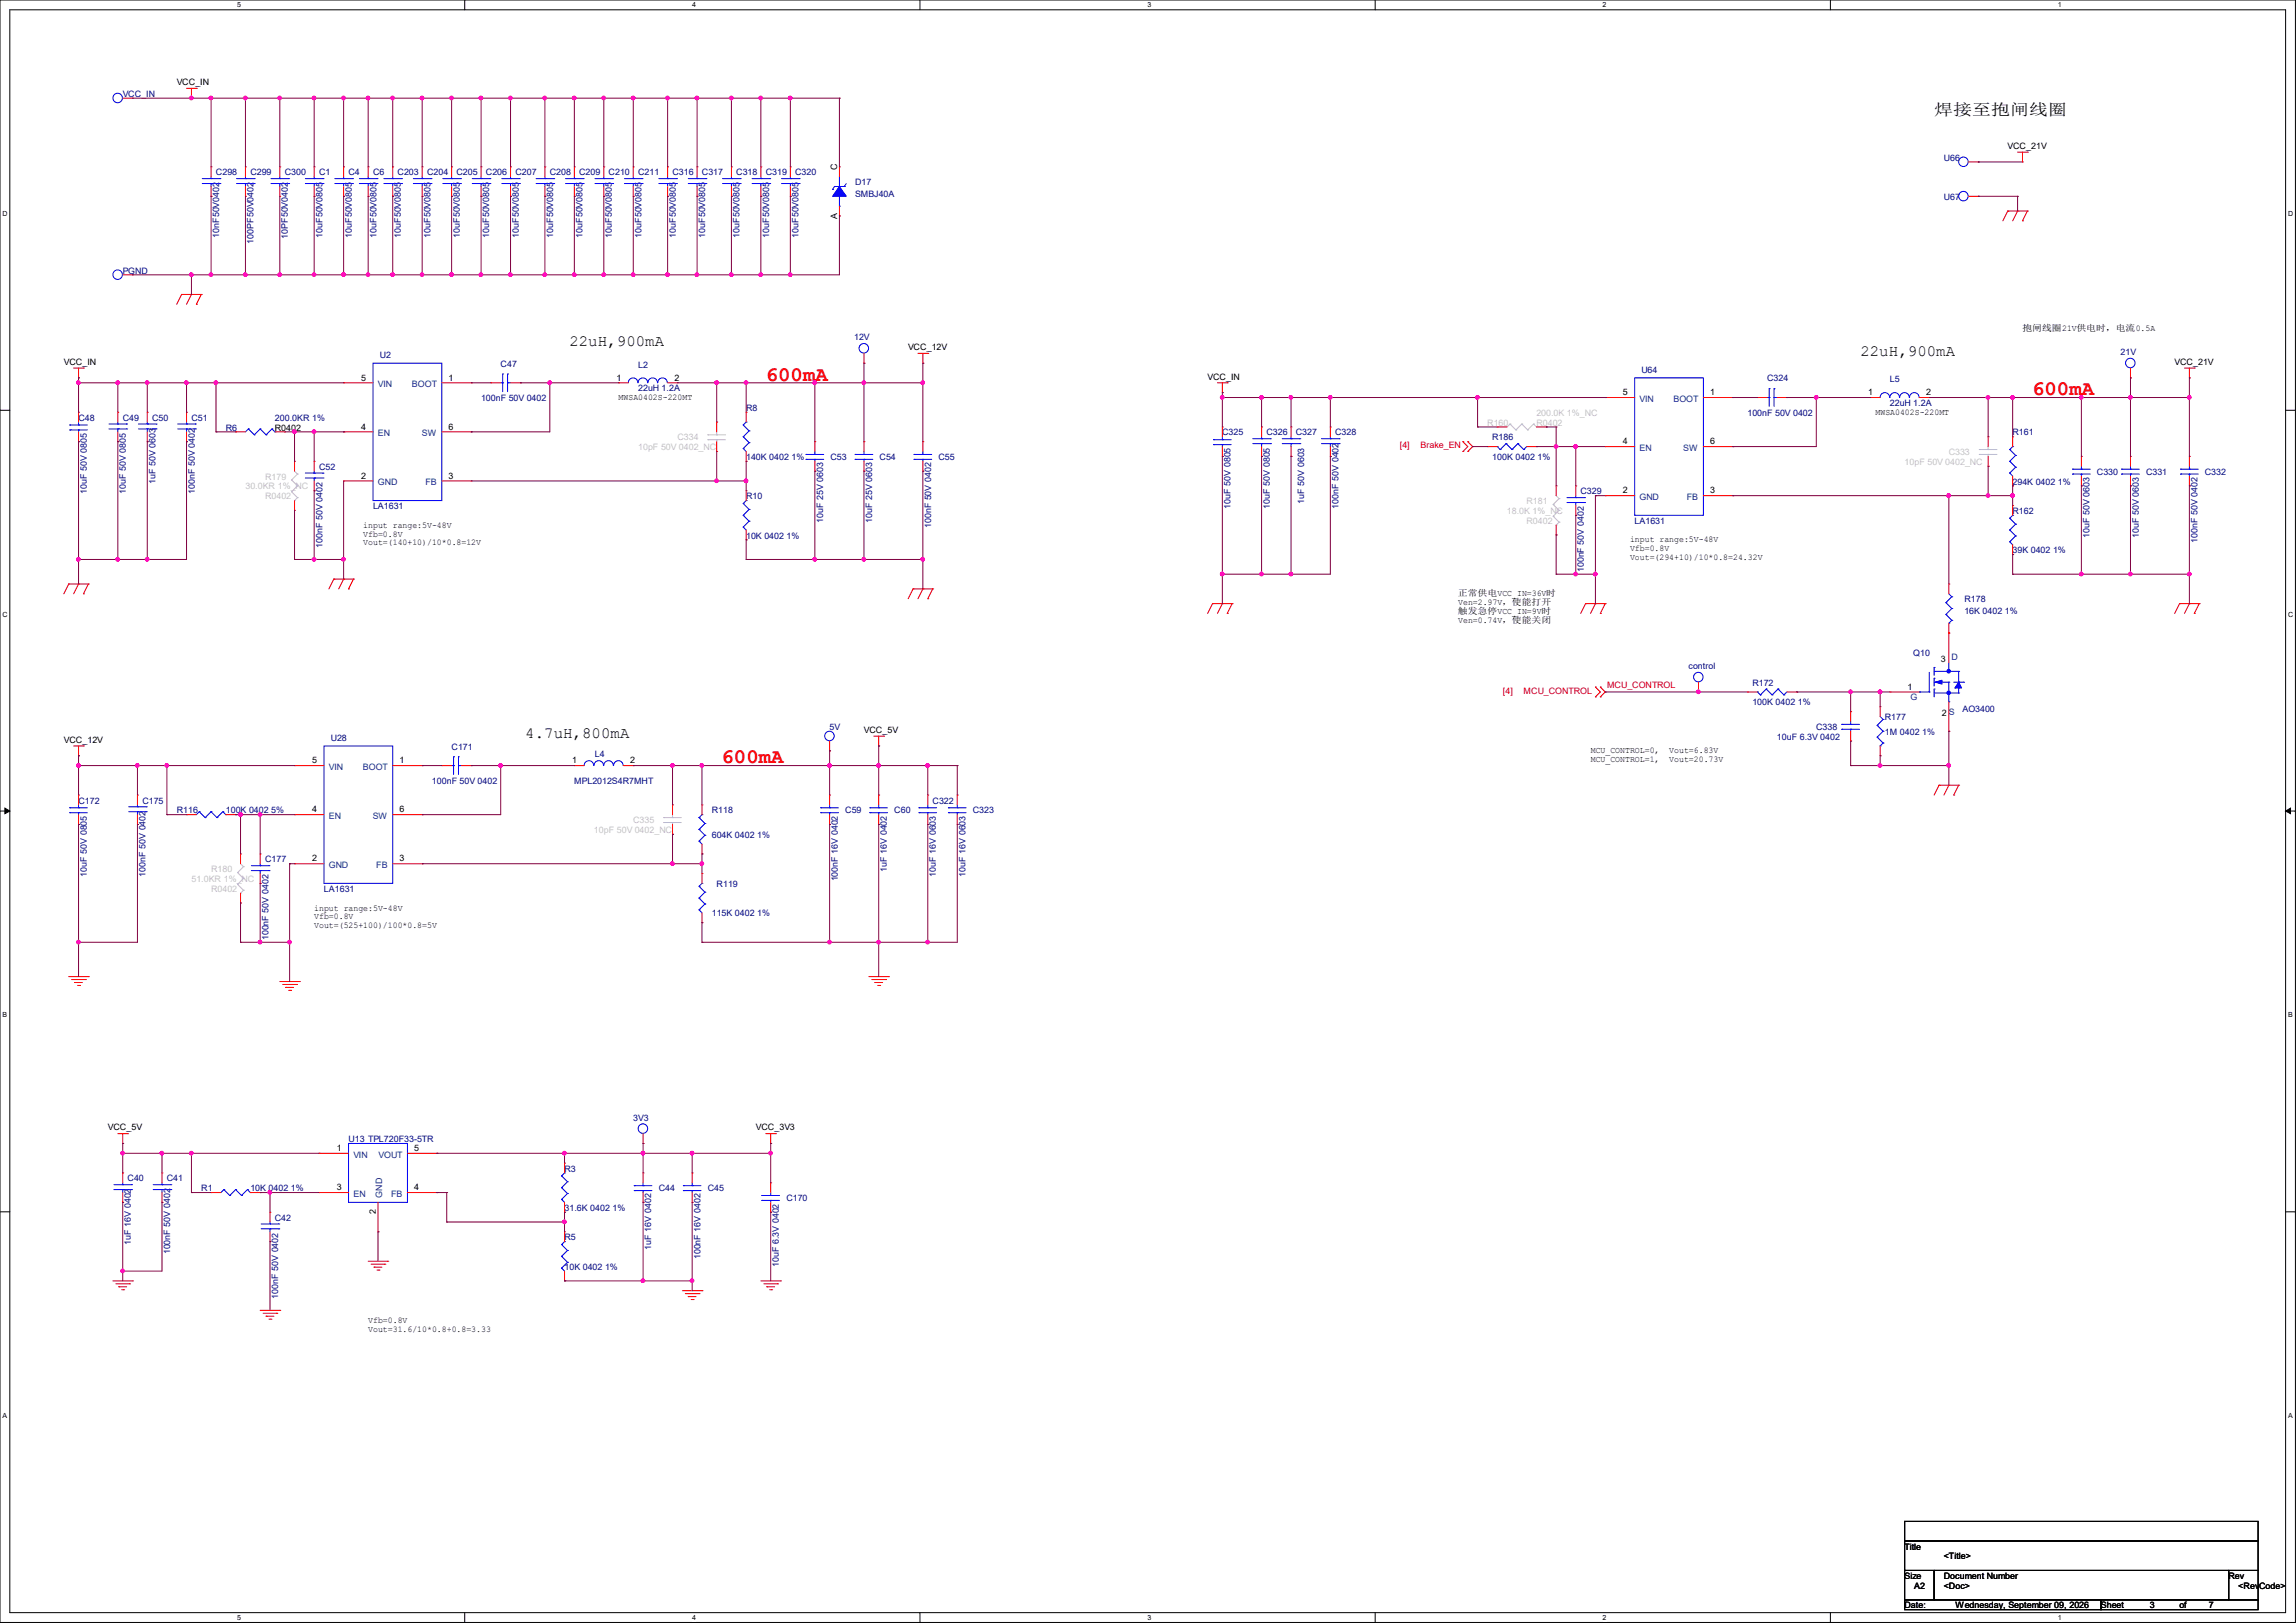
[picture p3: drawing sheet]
<svg xmlns="http://www.w3.org/2000/svg" width="297mm" height="210mm" viewBox="0 0 297 210" stroke-linecap="round" stroke-linejoin="round" font-family="sans-serif">
<defs><g id="words">
<g font-size="2.7" fill="#f00">
<text x="99.1" y="49.2">600mA</text>
<text x="262.9" y="51.1">600mA</text>
<text x="93.3" y="98.8">600mA</text>
</g>
<g font-size="2">
<text x="250.2" y="14.9">焊接至抱闸线圈</text>
<text x="73.7" y="44.7">22uH,900mA</text>
<text x="240.7" y="46">22uH,900mA</text>
<text x="67.9" y="95.5">4.7uH,800mA</text>
</g>
<g font-size="1.1">
<text x="22.9" y="11">VCC_IN</text>
<text x="108.3" y="22" transform="rotate(-90 108.3 22)">C</text>
<text x="259.7" y="19.3">VCC_21V</text>
<text x="108.3" y="28.3" transform="rotate(-90 108.3 28.3)">A</text>
<text x="8.3" y="47.2">VCC_IN</text>
<text x="117.5" y="45.3">VCC_12V</text>
<text x="261.6" y="42.9">抱闸线圈21V供电时，电流0.5A</text>
<text x="281.3" y="47.2">VCC_21V</text>
<text x="46.7" y="49.2">5</text>
<text x="58" y="49.2">1</text>
<text x="79.7" y="49.2">1</text>
<text x="80" y="51.8">MWSA0402S-220MT</text>
<text x="87.2" y="49.2">2</text>
<text x="156.2" y="49.1">VCC_IN</text>
<text x="209.9" y="51.1">5</text>
<text x="221.2" y="51.1">1</text>
<text x="241.7" y="51.1">1</text>
<text x="242.6" y="53.7">MWSA0402S-220MT</text>
<text x="249.2" y="51.1">2</text>
<text x="35.6" y="55.7">R0402</text>
<text x="46.7" y="55.6">4</text>
<text x="58" y="55.6">6</text>
<text x="209.9" y="57.5">4</text>
<text x="221.2" y="57.5">6</text>
<text x="46.7" y="61.9">2</text>
<text x="58" y="61.9">3</text>
<text x="209.9" y="63.8">2</text>
<text x="221.2" y="63.8">3</text>
<text x="47" y="68.3">input range:5V-48V</text>
<text x="47" y="69.4">Vfb=0.8V</text>
<text x="47" y="70.6">Vout=(140+10)/10*0.8=12V</text>
<text x="210.9" y="70.2">input range:5V-48V</text>
<text x="210.9" y="71.3">Vfb=0.8V</text>
<text x="188.6" y="77.2">正常供电VCC_IN=36V时</text>
<text x="210.9" y="72.5">Vout=(294+10)/10*0.8=24.32V</text>
<text x="188.6" y="79.5">触发急停VCC_IN=9V时</text>
<text x="188.6" y="78.3">Ven=2.97V，使能打开</text>
<text x="188.6" y="80.6">Ven=0.74V，使能关闭</text>
<text x="246.7" y="89.2">1</text>
<text x="251.1" y="85.7">3</text>
<text x="111.7" y="94.8">VCC_5V</text>
<text x="251.2" y="92.7">2 S</text>
<text x="8.3" y="96.1">VCC_12V</text>
<text x="40.4" y="98.8">5</text>
<text x="51.7" y="98.8">1</text>
<text x="74" y="98.8">1</text>
<text x="81.5" y="98.8">2</text>
<text x="205.8" y="97.5">MCU_CONTROL=0,</text>
<text x="205.8" y="98.6">MCU_CONTROL=1,</text>
<text x="215.9" y="97.5">Vout=6.83V</text>
<text x="215.9" y="98.6">Vout=20.73V</text>
<text x="40.4" y="105.1">4</text>
<text x="51.7" y="105.1">6</text>
<text x="40.4" y="111.5">2</text>
<text x="51.7" y="111.5">3</text>
<text x="40.6" y="117.8">input range:5V-48V</text>
<text x="40.6" y="119">Vfb=0.8V</text>
<text x="40.6" y="120.1">Vout=(525+100)/100*0.8=5V</text>
<text x="14" y="146.3">VCC_5V</text>
<text x="43.6" y="148.9">1</text>
<text x="53.6" y="148.9">5</text>
<text x="97.8" y="146.3">VCC_3V3</text>
<text x="43.6" y="154">3</text>
<text x="53.6" y="154">4</text>
<text x="48.6" y="157.1" transform="rotate(-90 48.6 157.1)">2</text>
<text x="47.6" y="171.2">Vfb=0.8V</text>
<text x="47.6" y="172.3">Vout=31.6/10*0.8+0.8=3.33</text>
<text x="246.4" y="200.5">Title</text>
<text x="251.4" y="201.8">&lt;Title&gt;</text>
<text x="246.4" y="204.3">Size</text>
<text x="246.4" y="208.1">Date:</text>
<text x="247.6" y="205.6">A2</text>
<text x="251.4" y="204.3">Document Number</text>
<text x="251.4" y="205.6">&lt;Doc&gt;</text>
<text x="253" y="208.1">Wednesday, September 09, 2026</text>
<text x="271.8" y="208.1">Sheet</text>
<text x="278.1" y="208.1">3</text>
<text x="281.9" y="208.1">of</text>
<text x="285.7" y="208.1">7</text>
<text x="288.3" y="204.3">Rev</text>
<text x="289.5" y="205.6">&lt;RevCode&gt;</text>
</g>
<g font-size="1.1" fill="#000080">
<text x="15.9" y="12.5">VCC_IN</text>
<text x="27.9" y="22.7">C298</text>
<text x="32.4" y="22.7">C299</text>
<text x="36.8" y="22.7">C300</text>
<text x="41.3" y="22.7">C1</text>
<text x="45.1" y="22.7">C4</text>
<text x="48.3" y="22.7">C6</text>
<text x="51.4" y="22.7">C203</text>
<text x="55.2" y="22.7">C204</text>
<text x="59" y="22.7">C205</text>
<text x="62.9" y="22.7">C206</text>
<text x="66.7" y="22.7">C207</text>
<text x="71.1" y="22.7">C208</text>
<text x="74.9" y="22.7">C209</text>
<text x="78.7" y="22.7">C210</text>
<text x="82.5" y="22.7">C211</text>
<text x="87" y="22.7">C316</text>
<text x="90.8" y="22.7">C317</text>
<text x="95.2" y="22.7">C318</text>
<text x="99.1" y="22.7">C319</text>
<text x="102.9" y="22.7">C320</text>
<text x="110.6" y="24">D17</text>
<text x="251.5" y="20.8">U66</text>
<text x="110.6" y="25.5">SMBJ40A</text>
<text x="251.5" y="25.9">U67</text>
<text x="15.9" y="35.4">PGND</text>
<text x="28.4" y="30.8" transform="rotate(-90 28.4 30.8)">10nF50V0402</text>
<text x="32.8" y="31.5" transform="rotate(-90 32.8 31.5)">100PF50V0402</text>
<text x="37.3" y="30.9" transform="rotate(-90 37.3 30.9)">10PF50V0402</text>
<text x="41.7" y="30.8" transform="rotate(-90 41.7 30.8)">10uF50V0805</text>
<text x="45.5" y="30.8" transform="rotate(-90 45.5 30.8)">10uF50V0805</text>
<text x="48.7" y="30.8" transform="rotate(-90 48.7 30.8)">10uF50V0805</text>
<text x="51.9" y="30.8" transform="rotate(-90 51.9 30.8)">10uF50V0805</text>
<text x="55.7" y="30.8" transform="rotate(-90 55.7 30.8)">10uF50V0805</text>
<text x="59.5" y="30.8" transform="rotate(-90 59.5 30.8)">10uF50V0805</text>
<text x="63.3" y="30.8" transform="rotate(-90 63.3 30.8)">10uF50V0805</text>
<text x="67.1" y="30.8" transform="rotate(-90 67.1 30.8)">10uF50V0805</text>
<text x="71.5" y="30.8" transform="rotate(-90 71.5 30.8)">10uF50V0805</text>
<text x="75.4" y="30.8" transform="rotate(-90 75.4 30.8)">10uF50V0805</text>
<text x="79.2" y="30.8" transform="rotate(-90 79.2 30.8)">10uF50V0805</text>
<text x="83" y="30.8" transform="rotate(-90 83 30.8)">10uF50V0805</text>
<text x="87.4" y="30.8" transform="rotate(-90 87.4 30.8)">10uF50V0805</text>
<text x="91.2" y="30.8" transform="rotate(-90 91.2 30.8)">10uF50V0805</text>
<text x="95.7" y="30.8" transform="rotate(-90 95.7 30.8)">10uF50V0805</text>
<text x="99.5" y="30.8" transform="rotate(-90 99.5 30.8)">10uF50V0805</text>
<text x="103.3" y="30.8" transform="rotate(-90 103.3 30.8)">10uF50V0805</text>
<text x="49.1" y="46.3">U2</text>
<text x="64.8" y="47.5">C47</text>
<text x="82.5" y="47.6">L2</text>
<text x="110.5" y="44">12V</text>
<text x="274.3" y="45.9">21V</text>
<text x="62.2" y="51.9">100nF 50V 0402</text>
<text x="82.5" y="50.6">22uH 1.2A</text>
<text x="96.5" y="53.2">R8</text>
<text x="212.3" y="48.2">U64</text>
<text x="226" y="53.8">100nF 50V 0402</text>
<text x="228.6" y="49.4">C324</text>
<text x="244.5" y="49.5">L5</text>
<text x="244.5" y="52.5">22uH 1.2A</text>
<text x="10.2" y="54.4">C48</text>
<text x="15.9" y="54.4">C49</text>
<text x="19.7" y="54.4">C50</text>
<text x="24.8" y="54.4">C51</text>
<text x="29.2" y="55.7">R6</text>
<text x="35.6" y="54.4">200.0KR 1%</text>
<text x="96.5" y="59.5">140K 0402 1%</text>
<text x="107.4" y="59.5">C53</text>
<text x="113.8" y="59.5">C54</text>
<text x="121.4" y="59.5">C55</text>
<text x="158.1" y="56.3">C325</text>
<text x="163.8" y="56.3">C326</text>
<text x="167.6" y="56.3">C327</text>
<text x="172.7" y="56.3">C328</text>
<text x="193" y="57">R186</text>
<text x="193" y="59.5">100K 0402 1%</text>
<text x="260.3" y="56.3">R161</text>
<text x="11.2" y="63.9" transform="rotate(-90 11.2 63.9)">10uF 50V 0805</text>
<text x="16.3" y="63.9" transform="rotate(-90 16.3 63.9)">10uF 50V 0805</text>
<text x="20.1" y="62.6" transform="rotate(-90 20.1 62.6)">1uF 50V 0603</text>
<text x="25.2" y="63.9" transform="rotate(-90 25.2 63.9)">100nF 50V 0402</text>
<text x="41.3" y="60.8">C52</text>
<text x="48.3" y="65.9">LA1631</text>
<text x="96.5" y="64.6">R10</text>
<text x="159.2" y="65.8" transform="rotate(-90 159.2 65.8)">10uF 50V 0805</text>
<text x="164.3" y="65.8" transform="rotate(-90 164.3 65.8)">10uF 50V 0805</text>
<text x="168.7" y="65.2" transform="rotate(-90 168.7 65.2)">1uF 50V 0603</text>
<text x="173.1" y="65.8" transform="rotate(-90 173.1 65.8)">100nF 50V 0402</text>
<text x="204.5" y="64">C329</text>
<text x="260.3" y="62.7">294K 0402 1%</text>
<text x="271.2" y="61.4">C330</text>
<text x="277.6" y="61.4">C331</text>
<text x="285.2" y="61.4">C332</text>
<text x="41.7" y="70.9" transform="rotate(-90 41.7 70.9)">100nF 50V 0402</text>
<text x="96.5" y="69.7">10K 0402 1%</text>
<text x="106.5" y="67.7" transform="rotate(-90 106.5 67.7)">10uF 25V 0603</text>
<text x="112.8" y="67.7" transform="rotate(-90 112.8 67.7)">10uF 25V 0603</text>
<text x="120.4" y="68.3" transform="rotate(-90 120.4 68.3)">100nF 50V 0402</text>
<text x="211.4" y="67.8">LA1631</text>
<text x="260.3" y="66.5">R162</text>
<text x="260.3" y="71.6">39K 0402 1%</text>
<text x="270.3" y="69.6" transform="rotate(-90 270.3 69.6)">10uF 50V 0603</text>
<text x="276.6" y="69.6" transform="rotate(-90 276.6 69.6)">10uF 50V 0603</text>
<text x="284.3" y="70.2" transform="rotate(-90 284.3 70.2)">100nF 50V 0402</text>
<text x="204.9" y="74.1" transform="rotate(-90 204.9 74.1)">100nF 50V 0402</text>
<text x="254.1" y="77.9">R178</text>
<text x="254.1" y="79.5">16K 0402 1%</text>
<text x="218.4" y="86.6">control</text>
<text x="226.7" y="88.7">R172</text>
<text x="247.5" y="84.9">Q10</text>
<text x="42.8" y="95.8">U28</text>
<text x="107.3" y="94.4">5V</text>
<text x="226.7" y="91.3">100K 0402 1%</text>
<text x="229.8" y="95.7">10uF 6.3V 0402</text>
<text x="234.9" y="94.4">C338</text>
<text x="243.8" y="93.2">R177</text>
<text x="243.8" y="95.1">1M 0402 1%</text>
<text x="253.8" y="92.2">AO3400</text>
<text x="55.9" y="101.4">100nF 50V 0402</text>
<text x="58.4" y="97">C171</text>
<text x="74.3" y="101.4">MPL2012S4R7MHT</text>
<text x="77" y="98">L4</text>
<text x="10.2" y="104">C172</text>
<text x="18.4" y="104">C175</text>
<text x="22.9" y="105.2">R116</text>
<text x="29.2" y="105.2">100K 0402 5%</text>
<text x="92.1" y="105.2">R118</text>
<text x="109.3" y="105.2">C59</text>
<text x="115.7" y="105.2">C60</text>
<text x="120.6" y="104">C322</text>
<text x="125.8" y="105.2">C323</text>
<text x="11.2" y="113.4" transform="rotate(-90 11.2 113.4)">10uF 50V 0805</text>
<text x="18.8" y="113.4" transform="rotate(-90 18.8 113.4)">100nF 50V 0402</text>
<text x="34.3" y="111.6">C177</text>
<text x="92.1" y="108.4">604K 0402 1%</text>
<text x="114.7" y="112.8" transform="rotate(-90 114.7 112.8)">1uF 16V 0402</text>
<text x="121.1" y="113.4" transform="rotate(-90 121.1 113.4)">10uF 16V 0603</text>
<text x="124.9" y="113.4" transform="rotate(-90 124.9 113.4)">10uF 16V 0603</text>
<text x="41.9" y="115.4">LA1631</text>
<text x="92.1" y="118.6">115K 0402 1%</text>
<text x="92.7" y="114.8">R119</text>
<text x="108.4" y="114.1" transform="rotate(-90 108.4 114.1)">100nF 16V 0402</text>
<text x="34.7" y="121.7" transform="rotate(-90 34.7 121.7)">100nF 50V 0402</text>
<text x="45.1" y="147.8">U13 TPL720F33-5TR</text>
<text x="81.9" y="145">3V3</text>
<text x="16.5" y="152.9">C40</text>
<text x="21.6" y="152.9">C41</text>
<text x="26" y="154.1">R1</text>
<text x="32.4" y="154.1">10K 0402 1%</text>
<text x="73" y="151.6">R3</text>
<text x="85.2" y="154.1">C44</text>
<text x="91.6" y="154.1">C45</text>
<text x="101.7" y="155.4">C170</text>
<text x="16.9" y="161" transform="rotate(-90 16.9 161)">1uF 16V 0402</text>
<text x="35.6" y="157.9">C42</text>
<text x="73" y="160.5">R5</text>
<text x="73" y="156.7">31.6K 0402 1%</text>
<text x="84.2" y="161.7" transform="rotate(-90 84.2 161.7)">1uF 16V 0402</text>
<text x="22" y="162.3" transform="rotate(-90 22 162.3)">100nF 50V 0402</text>
<text x="73" y="164.3">10K 0402 1%</text>
<text x="90.6" y="162.9" transform="rotate(-90 90.6 162.9)">100nF 16V 0402</text>
<text x="100.8" y="164" transform="rotate(-90 100.8 164)">10uF 6.3V 0402</text>
<text x="36" y="168" transform="rotate(-90 36 168)">100nF 50V 0402</text>
</g>
<g font-size="1.1" fill="#004080">
<text x="48.9" y="50.1">VIN</text>
<text x="53.3" y="50.1">BOOT</text>
<text x="212.1" y="52">VIN</text>
<text x="216.5" y="52">BOOT</text>
<text x="48.9" y="56.4">EN</text>
<text x="54.6" y="56.4">SW</text>
<text x="212.1" y="58.3">EN</text>
<text x="217.7" y="58.3">SW</text>
<text x="48.9" y="62.8">GND</text>
<text x="55" y="62.8">FB</text>
<text x="212.1" y="64.7">GND</text>
<text x="218.2" y="64.7">FB</text>
<text x="252.5" y="85.4">D</text>
<text x="247.1" y="90.6">G</text>
<text x="42.5" y="99.6">VIN</text>
<text x="46.9" y="99.6">BOOT</text>
<text x="42.5" y="106">EN</text>
<text x="48.2" y="106">SW</text>
<text x="42.5" y="112.3">GND</text>
<text x="48.7" y="112.3">FB</text>
<text x="45.7" y="149.8">VIN</text>
<text x="49" y="149.8">VOUT</text>
<text x="45.7" y="154.9">EN</text>
<text x="49.4" y="154.9" transform="rotate(-90 49.4 154.9)">GND</text>
<text x="50.6" y="154.9">FB</text>
</g>
<g font-size="1.1" fill="#c0c0c0">
<text x="198.7" y="53.8">200.0K 1%_NC</text>
<text x="82.5" y="58.3">10pF 50V 0402_NC</text>
<text x="87.6" y="57">C334</text>
<text x="192.4" y="55.1">R160</text>
<text x="198.7" y="55.1">R0402</text>
<text x="252.1" y="58.9">C333</text>
<text x="31.7" y="63.3">30.0KR 1%_NC</text>
<text x="34.3" y="62.1">R179</text>
<text x="34.3" y="64.6">R0402</text>
<text x="197.5" y="65.2">R181</text>
<text x="246.4" y="60.2">10pF 50V 0402_NC</text>
<text x="194.9" y="66.5">18.0K 1%_NC</text>
<text x="197.5" y="67.8">R0402</text>
<text x="76.8" y="107.8">10pF 50V 0402_NC</text>
<text x="81.9" y="106.5">C335</text>
<text x="27.3" y="112.9">R180</text>
<text x="24.8" y="114.1">51.0KR 1%_NC</text>
<text x="27.3" y="115.4">R0402</text>
</g>
<g font-size="1.1" fill="#f00">
<text x="181.1" y="58">[4]</text>
<text x="183.8" y="58">Brake_EN</text>
<text x="194.4" y="89.7">[4]</text>
<text x="197.1" y="89.7">MCU_CONTROL</text>
<text x="207.9" y="89.1">MCU_CONTROL</text>
</g>
<g font-size=".9">
<text x="30.7" y=".9">5</text>
<text x="89.5" y=".9">4</text>
<text x="148.4" y=".9">3</text>
<text x="207.3" y=".9">2</text>
<text x="266.2" y=".9">1</text>
<text x=".3" y="28">D</text>
<text x="296" y="28">D</text>
<text x=".3" y="79.8">C</text>
<text x="296" y="79.8">C</text>
<text x=".3" y="131.7">B</text>
<text x="296" y="131.7">B</text>
<text x=".3" y="183.5">A</text>
<text x="296" y="183.5">A</text>
<text x="30.7" y="209.6">5</text>
<text x="89.5" y="209.6">4</text>
<text x="148.4" y="209.6">3</text>
<text x="207.3" y="209.6">2</text>
<text x="266.2" y="209.6">1</text>
</g>
</g></defs>
<path d="M0 0h296.9v209.9h-296.9zM1.3 1.3h294.4v207.4h-294.4z" fill="none" stroke="#000" stroke-width=".13"/>
<g fill="#fff">
<path d="M30.7 .1h.5v1h-.5z"/>
<path d="M30.7 208.8h.5v1h-.5z"/>
</g>
<path d="M60.1 0v1.3M60.1 208.7v1.2" fill="none" stroke="#000" stroke-width=".13"/>
<g fill="#fff">
<path d="M89.5 .1h.5v1h-.5z"/>
<path d="M89.5 208.8h.5v1h-.5z"/>
</g>
<path d="M119 0v1.3M119 208.7v1.2" fill="none" stroke="#000" stroke-width=".13"/>
<g fill="#fff">
<path d="M148.4 .1h.5v1h-.5z"/>
<path d="M148.4 208.8h.5v1h-.5z"/>
</g>
<path d="M177.9 0v1.3M177.9 208.7v1.2" fill="none" stroke="#000" stroke-width=".13"/>
<g fill="#fff">
<path d="M207.3 .1h.5v1h-.5z"/>
<path d="M207.3 208.8h.5v1h-.5z"/>
</g>
<path d="M236.8 0v1.3M236.8 208.7v1.2" fill="none" stroke="#000" stroke-width=".13"/>
<g fill="#fff">
<path d="M266.2 .1h.5v1h-.5z"/>
<path d="M266.2 208.8h.5v1h-.5z"/>
<path d="M.3 27.2h.7v1h-.7z"/>
<path d="M296 27.2h.6v1h-.6z"/>
<path d="M.3 79h.7v1h-.7z"/>
<path d="M296 79h.6v1h-.6z"/>
</g>
<path d="M0 53.1h1.3M295.7 53.1h1.2" fill="none" stroke="#000" stroke-width=".13"/>
<g fill="#fff">
<path d="M.3 130.9h.6v1h-.6z"/>
<path d="M296 130.9h.6v1h-.6z"/>
</g>
<path d="M0 104.9h1.3M295.7 104.9h1.2" fill="none" stroke="#000" stroke-width=".13"/>
<path d="M.6 104.6l.7 .3-.7 .4zM295.7 104.9l.6-.3v.7z" fill="#000" stroke="#000" stroke-width=".13"/>
<g fill="#fff">
<path d="M.3 182.7h.6v1h-.6z"/>
<path d="M296 182.7h.5v1h-.5z"/>
</g>
<path d="M0 156.8h1.3M295.7 156.8h1.2M246.4 196.8h45.7v2.6h-45.7zM246.4 199.4h45.7v3.8h-45.7zM246.4 203.2h3.8v3.8h-3.8zM246.4 207h25.4v1.3h-25.4zM250.2 203.2h38.1v3.8h-38.1zM271.8 207h20.3v1.3h-20.3zM288.3 203.2h3.8v3.8h-3.8z" fill="none" stroke="#000" stroke-width=".13"/>
<g fill="none" stroke="#f00" stroke-width=".13">
<path d="M15.9 12.7h1.2M17.1 12.7h.1M24.1 11.4h1.3M24.8 12.7h.1M24.8 11.4v1.3M25.4 11.4h.1M261 19.7h1.3M261.6 19.7v1.3M262.3 19.7h.1M15.9 35.6h1.2M17.1 35.6h.1M23.5 38.1h.1"/>
<path d="M23.5 38.1l-.6 1.3M23.5 38.1h2.5M24.8 38.1h.1M24.8 38.1l-.7 1.3M25.4 39.4h.1M26 38.1h.1M26 38.1l-.6 1.3M27.3 21.6h.1M27.3 25.4h.1M27.3 21.6v1.3M27.3 24.1v1.3M31.7 21.6h.1"/>
<path d="M31.7 25.4h.1M31.7 21.6v1.3M31.7 24.1v1.3M36.2 21.6h.1M36.2 25.4h.1M36.2 21.6v1.3M36.2 24.1v1.3M40.6 21.6h.1M40.6 25.4h.1M40.6 21.6v1.3M40.6 24.1v1.3M44.4 21.6h.1"/>
<path d="M44.4 25.4h.1M44.4 21.6v1.3M44.4 24.1v1.3M47.6 21.6h.1M47.6 25.4h.1M47.6 21.6v1.3M47.6 24.1v1.3M50.8 21.6h.1M50.8 25.4h.1M50.8 21.6v1.3M50.8 24.1v1.3M54.6 21.6h.1"/>
<path d="M54.6 25.4h.1M54.6 21.6v1.3M54.6 24.1v1.3M58.4 21.6h.1M58.4 25.4h.1M58.4 21.6v1.3M58.4 24.1v1.3M62.2 21.6h.1M62.2 25.4h.1M62.2 21.6v1.3M62.2 24.1v1.3M66 21.6h.1"/>
<path d="M66 25.4h.1M66 21.6v1.3M66 24.1v1.3M70.5 21.6h.1M70.5 25.4h.1M70.5 21.6v1.3M70.5 24.1v1.3M74.3 21.6h.1M74.3 25.4h.1M74.3 21.6v1.3M74.3 24.1v1.3M78.1 21.6h.1"/>
<path d="M78.1 25.4h.1M78.1 21.6v1.3M78.1 24.1v1.3M81.9 21.6h.1M81.9 25.4h.1M81.9 21.6v1.3M81.9 24.1v1.3M86.4 21.6h.1M86.4 25.4h.1M86.4 21.6v1.3M86.4 24.1v1.3M90.2 21.6h.1"/>
<path d="M90.2 25.4h.1M90.2 21.6v1.3M90.2 24.1v1.3M94.6 21.6h.1M94.6 25.4h.1M94.6 21.6v1.3M94.6 24.1v1.3M98.4 21.6h.1M98.4 25.4h.1M98.4 21.6v1.3M98.4 24.1v1.3M102.2 21.6h.1"/>
<path d="M102.2 25.4h.1M102.2 21.6v1.3M102.2 24.1v1.3M108.6 21.6h.1M108.6 27.9h.1M108.6 21.6v1.3M108.6 26.7v1.2M254.6 21h1.3M254.6 25.4h1.3M255.9 21h.1M255.9 25.4h.1M259.7 27.3h.1"/>
<path d="M259.7 27.3l-.6 1.3M259.7 27.3h2.6M261 27.3h.1M261 27.3l-.7 1.3M261.6 21h.1M261.6 28.6h.1M262.3 27.3h.1M262.3 27.3l-.7 1.3M9.5 47.6h1.3M10.2 48.9h.1M10.2 57.1h.1M10.2 53.3h.1"/>
<path d="M10.2 47.6v1.3M10.2 53.3v1.3M10.2 55.9v1.2M10.8 47.6h.1M15.2 53.3h.1M15.2 57.1h.1M15.2 53.3v1.3M15.2 55.9v1.2M19 53.3h.1M19 57.1h.1M19 53.3v1.3M19 55.9v1.2"/>
<path d="M24.1 53.3h.1M24.1 57.1h.1M24.1 53.3v1.3M24.1 55.9v1.2M30.5 55.9h.1M30.5 55.9h1.2M35.6 55.9h1.2M36.8 55.9h.1M38.1 59.7h.1M38.1 59.7v1.3M40.6 59.7h.1M40.6 59.7v1.3"/>
<path d="M44.4 49.5h.1M44.4 55.9h.1M44.4 49.5h3.9M44.4 55.9h3.9M57.1 49.5h3.9M57.1 55.9h3.9M61 55.9h.1M61 49.5h.1M63.5 49.5h.1M63.5 49.5h1.3M66 49.5h1.3M67.3 49.5h.1"/>
<path d="M80 49.5h.1M80 49.5h1.3M86.4 49.5h1.2M87.6 49.5h.1M92.7 58.4h.1M92.7 54.6h.1M92.7 54.6v1.3M92.7 57.1v1.3M96.5 59.7h.1M96.5 53.3h.1M96.5 53.3v1.3M96.5 58.4v1.3"/>
<path d="M105.4 57.1h.1M105.4 57.1v1.3M105.4 59.7v1.3M111.8 47h.1M111.8 57.1h.1M111.8 45.7v1.3M111.8 57.1v1.3M111.8 59.7v1.3M118.7 45.7h1.3M119.4 47h.1M119.4 57.1h.1M119.4 45.7v1.3"/>
<path d="M119.4 57.1v1.3M119.4 59.7v1.3M120 45.7h.1M157.5 49.5h1.2M158.1 50.8h.1M158.1 59.1h.1M158.1 55.2h.1M158.1 49.5v1.3M158.1 55.2v1.3M158.1 57.8v1.3M158.7 49.5h.1M163.2 55.2h.1"/>
<path d="M163.2 59.1h.1M163.2 55.2v1.3M163.2 57.8v1.3M167 55.2h.1M167 59.1h.1M167 55.2v1.3M167 57.8v1.3M172.1 55.2h.1M172.1 59.1h.1M172.1 55.2v1.3M172.1 57.8v1.3M189.2 57.1h.1"/>
<path d="M189.2 58.4h.1M189.2 57.1l.7 .7-.7 .6M189.9 58.4h.1M189.9 57.1h.1M189.9 57.1l.6 .7-.6 .6M192.4 57.8h.1M192.4 57.8h1.3M193.7 55.2h.1M193.7 55.2h1.2M197.5 57.8h1.3M198.8 57.8h.1M198.8 55.2h1.2"/>
<path d="M200 55.2h.1M207.6 51.4h.1M207.6 57.8h.1M207.6 51.4h3.9M207.6 57.8h3.9M220.3 51.4h3.9M220.3 57.8h3.9M224.2 57.8h.1M224.2 51.4h.1M227.3 51.4h.1M227.3 51.4h1.3M229.9 51.4h1.2"/>
<path d="M231.1 51.4h.1M241.9 51.4h.1M241.9 51.4h1.3M248.3 51.4h1.3M249.6 51.4h.1M257.2 56.5h.1M257.2 56.5v1.3M257.2 59.1v1.2M260.3 56.5h.1M260.3 56.5v1.3M269.2 59.1h.1M269.2 59.1v1.2"/>
<path d="M275.6 59.1h.1M275.6 48.9h.1M275.6 47.6v1.3M275.6 59.1v1.2M282.6 47.6h1.2M283.2 48.9h.1M283.2 59.1h.1M283.2 47.6v1.3M283.2 59.1v1.2M283.8 47.6h.1M8.9 75.6h.1M8.9 75.6l-.6 1.2"/>
<path d="M8.9 75.6h2.5M10.2 75.6h.1M10.2 75.6l-.7 1.2M10.8 76.8h.1M11.4 75.6h.1M11.4 75.6l-.6 1.2M38.1 66h.1M38.1 64.8v1.2M40.6 63.5h.1M40.6 62.2v1.3M43.2 74.9h.1M43.2 74.9l-.7 1.3"/>
<path d="M43.2 74.9h2.5M44.4 74.9h.1M44.4 62.2h.1M44.4 74.9l-.6 1.3M44.4 62.2h3.9M45.1 76.2h.1M45.7 74.9h.1M45.7 74.9l-.6 1.3M57.1 62.2h3.9M61 62.2h.1M96.5 69.8h.1M96.5 63.5h.1"/>
<path d="M96.5 63.5v1.3M96.5 68.6v1.2M105.4 61h.1M111.8 61h.1M118.1 76.2h.1M118.1 76.2l-.6 1.3M118.1 76.2h2.5M119.4 76.2h.1M119.4 61h.1M119.4 76.2l-.7 1.3M120 77.5h.1M120.6 76.2h.1"/>
<path d="M120.6 76.2l-.6 1.3M156.8 78.1h.1M156.8 78.1h2.6M156.8 78.1l-.6 1.3M158.1 78.1h.1M158.1 78.1l-.6 1.3M158.7 79.4h.1M159.4 78.1h.1M159.4 78.1l-.7 1.3M201.3 62.9h.1M201.3 69.2h.1M201.3 62.9v1.2"/>
<path d="M201.3 67.9v1.3M203.8 62.9h.1M203.8 66.7h.1M203.8 62.9v1.2M203.8 65.4v1.3M205.1 78.1h.1M205.1 78.1l-.6 1.3M205.1 78.1h2.5M206.4 78.1h.1M206.4 78.1l-.7 1.3M207 79.4h.1M207.6 78.1h.1"/>
<path d="M207.6 64.1h.1M207.6 78.1l-.6 1.3M207.6 64.1h3.9M220.3 64.1h3.9M224.2 64.1h.1M252.1 75.6h.1M252.1 75.6v1.2M257.2 60.3h.1M260.3 62.9h.1M260.3 71.8h.1M260.3 65.4h.1M260.3 61.6v1.3"/>
<path d="M260.3 65.4v1.3M260.3 70.5v1.3M269.2 62.9h.1M269.2 61.6v1.3M275.6 62.9h.1M275.6 61.6v1.3M281.9 78.1h.1M281.9 78.1h2.6M281.9 78.1l-.6 1.3M283.2 78.1h.1M283.2 62.9h.1M283.2 61.6v1.3"/>
<path d="M283.2 78.1l-.6 1.3M283.8 79.4h.1M284.5 78.1h.1M284.5 78.1l-.7 1.3M9.5 96.5h1.3M10.2 97.8h.1M10.2 96.5v1.3M10.8 96.5h.1M38.1 99.1h.1M38.1 99.1h3.8M50.8 99.1h3.8M54.6 99.1h.1"/>
<path d="M57.1 99.1h.1M57.1 99.1h1.3M59.7 99.1h1.3M61 99.1h.1M74.3 99.1h.1M74.3 99.1h1.3M80.6 99.1h1.3M81.9 99.1h.1M107.3 97.2h.1M107.3 95.9v1.3M113 95.2h1.3M113.7 96.5h.1"/>
<path d="M113.7 95.2v1.3M114.3 95.2h.1M206.4 88.9h.1M206.4 90.2h.1M206.4 88.9l.6 .6-.6 .7M207 90.2h.1M207 88.9h.1M207 88.9l.6 .6-.6 .7M219.7 89.5h.1M219.7 88.3v1.2M226.1 89.5h.1M226.1 89.5h1.2"/>
<path d="M231.1 89.5h1.3M232.4 89.5h.1M239.4 95.9h.1M239.4 92.1h.1M239.4 92.1v1.2M239.4 94.6v1.3M243.2 91.4h.1M243.2 97.8h.1M243.2 91.4v1.3M243.2 96.5v1.3M244.5 89.5h.1M244.5 89.5h3.8"/>
<path d="M252.1 81.9h.1M252.1 94.6h.1M252.1 80.6v5.1M252.1 90.8v3.8M10.2 106.7h.1M10.2 102.9h.1M10.2 102.9v1.2M10.2 105.4v1.3M17.8 102.9h.1M17.8 106.7h.1M17.8 102.9v1.2M17.8 105.4v1.3"/>
<path d="M24.1 105.4h.1M24.1 105.4h1.3M29.2 105.4h1.3M30.5 105.4h.1M31.1 110.5h.1M31.1 116.8h.1M31.1 110.5v1.3M31.1 115.6v1.2M33.7 110.5h.1M33.7 114.3h.1M33.7 110.5v1.3M33.7 113v1.3"/>
<path d="M38.1 105.4h.1M38.1 111.8h.1M38.1 105.4h3.8M38.1 111.8h3.8M50.8 105.4h3.8M50.8 111.8h3.8M54.6 111.8h.1M54.6 105.4h.1M87 107.9h.1M87 104.1h.1M87 104.1v1.3M87 106.7v1.2"/>
<path d="M90.8 110.5h.1M90.8 104.1h.1M90.8 119.4h.1M90.8 113h.1M90.8 104.1v1.3M90.8 109.2v1.3M90.8 113v1.3M90.8 118.1v1.3M107.3 106.7h.1M107.3 102.9h.1M107.3 102.9v1.2M107.3 105.4v1.3"/>
<path d="M113.7 106.7h.1M113.7 102.9h.1M113.7 102.9v1.2M113.7 105.4v1.3M120 106.7h.1M120 102.9h.1M120 102.9v1.2M120 105.4v1.3M123.8 106.7h.1M123.8 102.9h.1M123.8 102.9v1.2M123.8 105.4v1.3"/>
<path d="M250.8 101.6h.1M250.8 101.6l-.6 1.3M250.8 101.6h2.6M252.1 101.6h.1M252.1 101.6l-.6 1.3M252.7 102.9h.1M253.4 101.6h.1M253.4 101.6l-.7 1.3M8.9 126.4h2.5M9.3 126.7h1.7M9.7 127.1h.1M9.7 127.1h1"/>
<path d="M10 127.5h.3M10.3 127.5h.1M11 126.7h.1M11.4 126.4h.1M36.2 127h2.5M36.6 127.4h1.8M37 127.8h.1M37 127.8h1M37.3 128.1h.3M37.6 128.1h.1M38.4 127.4h.1M38.7 127h.1"/>
<path d="M112.4 126.4h2.5M112.8 126.7h1.8M113.2 127.1h.1M113.2 127.1h1M113.5 127.5h.3M113.8 127.5h.1M114.6 126.7h.1M114.9 126.4h.1M15.2 146.7h1.3M15.9 148h.1M15.9 151.8h.1M15.9 155.6h.1"/>
<path d="M15.9 146.7v1.3M15.9 151.8v1.2M15.9 154.3v1.3M16.5 146.7h.1M21 151.8h.1M21 155.6h.1M21 151.8v1.2M21 154.3v1.3M27.3 154.3h.1M27.3 154.3h1.3M32.4 154.3h1.3M33.7 154.3h.1"/>
<path d="M34.9 156.8h.1M34.9 156.8v1.3M34.9 159.4v1.3M41.3 149.2h.1M41.3 154.3h.1M41.3 149.2h3.8M41.3 154.3h3.8M48.9 159.4h.1M48.9 155.6v3.8M52.7 149.2h3.8M52.7 154.3h3.8M56.5 154.3h.1"/>
<path d="M56.5 149.2h.1M73 159.4h.1M73 156.8h.1M73 150.5h.1M73 150.5v1.3M73 155.6v1.2M73 159.4v1.3M83.2 155.6h.1M83.2 151.8h.1M83.2 148h.1M83.2 146.7v1.3M83.2 151.8v1.2"/>
<path d="M83.2 154.3v1.3M89.5 155.6h.1M89.5 151.8h.1M89.5 151.8v1.2M89.5 154.3v1.3M99.1 146.7h1.2M99.7 148h.1M99.7 156.8h.1M99.7 153h.1M99.7 146.7v1.3M99.7 153v1.3M99.7 155.6v1.2"/>
<path d="M100.3 146.7h.1M14.6 165.7h2.5M15 166.1h1.8M15.4 166.5h.1M15.4 166.5h1M15.7 166.9h.3M16 166.9h.1M16.8 166.1h.1M17.1 165.7h.1M33.7 169.5h2.5M34 169.9h1.8M34.4 170.3h.1"/>
<path d="M34.4 170.3h1M34.8 170.7h.3M34.9 160.7h.1M35.1 170.7h.1M35.8 169.9h.1M36.2 169.5h.1M47.6 163.2h2.6M48 163.6h1.8M48.4 164h.1M48.4 164h1M48.8 164.3h.2M49 164.3h.1"/>
<path d="M49.8 163.6h.1M50.2 163.2h.1M73 165.7h.1M73 164.5v1.2M88.3 167h2.5M88.6 167.4h1.8M89 167.8h.1M89 167.8h1M89.4 168.1h.3M89.7 168.1h.1M90.4 167.4h.1M90.8 167h.1"/>
<path d="M98.4 165.7h2.6M98.8 166.1h1.8M99.2 166.5h.1M99.2 166.5h1M99.6 166.9h.2M99.8 166.9h.1M100.6 166.1h.1M101 165.7h.1"/>
</g>
<g fill="none" stroke="#c0c0c0" stroke-width=".13">
<path d="M91.6 56.3h.1M91.6 56.9h.1M91.6 56.3h2.3M91.6 56.9h2.3M92.7 56.9h.1M92.7 56.3h.1M92.7 55.9v.4M92.7 56.9v.2M195.3 54.9h.1M195.3 54.9l-.4 .3M195.3 54.9l.8 .7M196.1 55.6h.1"/>
<path d="M196.8 54.9h.1M196.8 54.9l-.7 .7M196.8 54.9l.8 .7M197.6 55.6h.1M198.4 54.9h.1M198.4 54.9l-.8 .7M198.4 54.9l.4 .3M198.8 55.2h.1M256 58.2h.1M256 58.8h.1M256 58.2h2.3M256 58.8h2.3"/>
<path d="M257.2 58.8h.1M257.2 58.2h.1M257.2 57.8v.4M257.2 58.8v.3M37.7 62.1h.1M37.7 63.6h.1M37.7 62.1l.8 .8M37.7 63.6l.8 .8M38.1 64.8h.1M38.1 61l.4 .3M38.5 61.3h.1M38.5 62.9h.1"/>
<path d="M38.5 64.4h.1M38.5 61.3l-.8 .8M38.5 62.9l-.8 .7M38.5 64.4l-.4 .4M200.9 65.3h.1M200.9 66.8h.1M200.9 65.3l.8 .7M200.9 66.8l.8 .8M201.3 67.9h.1M201.3 64.1l.4 .4M201.7 64.5h.1M201.7 66h.1"/>
<path d="M201.7 67.6h.1M201.7 64.5l-.8 .8M201.7 66l-.8 .8M201.7 67.6l-.4 .3M30.7 112.9h.1M30.7 114.4h.1M30.7 112.9l.8 .8M30.7 114.4l.8 .8M31.1 115.6h.1M31.1 111.8l.4 .3M31.5 112.1h.1M31.5 113.7h.1"/>
<path d="M31.5 115.2h.1M31.5 112.1l-.8 .8M31.5 113.7l-.8 .7M31.5 115.2l-.4 .4M85.9 105.8h.1M85.9 106.4h.1M85.9 105.8h2.2M85.9 106.4h2.2M87 106.4h.1M87 105.8h.1M87 105.4v.4M87 106.4v.3"/>
</g>
<g fill="none" stroke="#00f" stroke-width=".13">
<path d="M26.2 23.7h2.2M26.2 23.1h2.2M27.3 23.1h.1M27.3 23.7h.1M27.3 22.9v.2M27.3 23.7v.4M28.4 23.7h.1M28.4 23.1h.1M30.6 23.7h2.3M30.6 23.1h2.3M31.7 23.1h.1M31.7 23.7h.1"/>
<path d="M31.7 22.9v.2M31.7 23.7v.4M32.9 23.7h.1M32.9 23.1h.1M35.1 23.7h2.2M35.1 23.1h2.2M36.2 23.1h.1M36.2 23.7h.1M36.2 22.9v.2M36.2 23.7v.4M37.3 23.7h.1M37.3 23.1h.1"/>
<path d="M39.5 23.7h2.3M39.5 23.1h2.3M40.6 23.1h.1M40.6 23.7h.1M40.6 22.9v.2M40.6 23.7v.4M41.8 23.7h.1M41.8 23.1h.1M43.3 23.7h2.3M43.3 23.1h2.3M44.4 23.1h.1M44.4 23.7h.1"/>
<path d="M44.4 22.9v.2M44.4 23.7v.4M45.6 23.7h.1M45.6 23.1h.1M46.5 23.7h2.3M46.5 23.1h2.3M47.6 23.1h.1M47.6 23.7h.1M47.6 22.9v.2M47.6 23.7v.4M48.8 23.7h.1M48.8 23.1h.1"/>
<path d="M49.7 23.7h2.2M49.7 23.1h2.2M50.8 23.1h.1M50.8 23.7h.1M50.8 22.9v.2M50.8 23.7v.4M51.9 23.7h.1M51.9 23.1h.1M53.5 23.7h2.3M53.5 23.1h2.3M54.6 23.1h.1M54.6 23.7h.1"/>
<path d="M54.6 22.9v.2M54.6 23.7v.4M55.8 23.7h.1M55.8 23.1h.1M57.3 23.7h2.3M57.3 23.1h2.3M58.4 23.1h.1M58.4 23.7h.1M58.4 22.9v.2M58.4 23.7v.4M59.6 23.7h.1M59.6 23.1h.1"/>
<path d="M61.1 23.7h2.3M61.1 23.1h2.3M62.2 23.1h.1M62.2 23.7h.1M62.2 22.9v.2M62.2 23.7v.4M63.4 23.7h.1M63.4 23.1h.1M64.9 23.7h2.3M64.9 23.1h2.3M66 23.1h.1M66 23.7h.1"/>
<path d="M66 22.9v.2M66 23.7v.4M67.2 23.7h.1M67.2 23.1h.1M69.3 23.7h2.3M69.3 23.1h2.3M70.5 23.1h.1M70.5 23.7h.1M70.5 22.9v.2M70.5 23.7v.4M71.6 23.7h.1M71.6 23.1h.1"/>
<path d="M73.2 23.7h2.2M73.2 23.1h2.2M74.3 23.1h.1M74.3 23.7h.1M74.3 22.9v.2M74.3 23.7v.4M75.4 23.7h.1M75.4 23.1h.1M77 23.7h2.2M77 23.1h2.2M78.1 23.1h.1M78.1 23.7h.1"/>
<path d="M78.1 22.9v.2M78.1 23.7v.4M79.2 23.7h.1M79.2 23.1h.1M80.8 23.7h2.3M80.8 23.1h2.3M81.9 23.1h.1M81.9 23.7h.1M81.9 22.9v.2M81.9 23.7v.4M83.1 23.7h.1M83.1 23.1h.1"/>
<path d="M85.2 23.7h2.3M85.2 23.1h2.3M86.4 23.1h.1M86.4 23.7h.1M86.4 22.9v.2M86.4 23.7v.4M87.5 23.7h.1M87.5 23.1h.1M89 23.7h2.3M89 23.1h2.3M90.2 23.1h.1M90.2 23.7h.1"/>
<path d="M90.2 22.9v.2M90.2 23.7v.4M91.3 23.7h.1M91.3 23.1h.1M93.5 23.7h2.3M93.5 23.1h2.3M94.6 23.1h.1M94.6 23.7h.1M94.6 22.9v.2M94.6 23.7v.4M95.8 23.7h.1M95.8 23.1h.1"/>
<path d="M97.3 23.7h2.3M97.3 23.1h2.3M98.4 23.1h.1M98.4 23.7h.1M98.4 22.9v.2M98.4 23.7v.4M99.6 23.7h.1M99.6 23.1h.1M101.1 23.7h2.3M101.1 23.1h2.3M102.2 23.1h.1M102.2 23.7h.1"/>
<path d="M102.2 22.9v.2M102.2 23.7v.4M103.4 23.7h.1M103.4 23.1h.1M107.7 24.5h.1M107.9 24.1h.1M107.9 24.1h1.3M107.9 24.1l-.2 .4M108.6 24.1h.1M108.6 26.7h.1M108.6 22.9v3.8M109.2 24.1h.1"/>
<path d="M109.5 23.7l-.3 .4M9 55h.1M9 55.6h.1M9 55h2.3M9 55.6h2.3M10.2 55.6h.1M10.2 55h.1M10.2 54.6v.4M10.2 55.6v.3M14.1 55.5h2.3M14.1 54.9h2.3M15.2 54.9h.1"/>
<path d="M15.2 55.5h.1M15.2 54.6v.3M15.2 55.5v.4M16.4 55.5h.1M16.4 54.9h.1M17.9 55.5h2.3M17.9 54.9h2.3M19 54.9h.1M19 55.5h.1M19 54.6v.3M19 55.5v.4M20.2 55.5h.1"/>
<path d="M20.2 54.9h.1M23 55.5h2.3M23 54.9h2.3M24.1 54.9h.1M24.1 55.5h.1M24.1 54.6v.3M24.1 55.5v.4M25.3 55.5h.1M25.3 54.9h.1M32.1 55.5h.1M32.1 55.5l-.4 .4M32.1 55.5l.8 .8"/>
<path d="M32.9 56.3h.1M33.7 55.5h.1M33.7 55.5l-.8 .8M33.7 55.5l.7 .8M34.4 56.3h.1M35.2 55.5h.1M35.2 55.5l-.8 .8M35.2 55.5l.4 .4M35.6 55.9h.1M48.3 47h8.8v17.8h-8.8zM64.8 49.5h.2M65 49.5h.1"/>
<path d="M65 48.4h.1M65 48.4v2.3M65.7 48.4h.1M65.7 49.5h.1M65.7 49.5h.3M65.7 48.4v2.3M82.5 49.5a.61 .61 0 0 0-.6-.6 .61 .61 0 0 0-.6 .6M83.8 49.5a.61 .61 0 0 0-.6-.6 .61 .61 0 0 0-.7 .6M85 49.5a.61 .61 0 0 0-.6-.6 .61 .61 0 0 0-.6 .6M86.3 49.5a.61 .61 0 0 0-.6-.6 .61 .61 0 0 0-.6 .6M96.1 58h.1M96.1 56.5h.1"/>
<path d="M96.1 55h.1M96.1 58l.4 .4M96.1 56.5l.8 .8M96.1 55l.8 .8M96.5 54.6h.1M96.5 54.6l-.4 .4M96.9 57.3h.1M96.9 55.8h.1M96.9 57.3l-.8 .7M96.9 55.8l-.8 .7M104.3 58.8h.1M104.3 59.4h.1"/>
<path d="M104.3 58.8h2.3M104.3 59.4h2.3M105.4 59.4h.1M105.4 58.8h.1M105.4 58.4v.4M105.4 59.4v.3M110.6 58.8h.1M110.6 59.4h.1M110.6 58.8h2.3M110.6 59.4h2.3M111.8 59.4h.1M111.8 58.8h.1"/>
<path d="M111.8 58.4v.4M111.8 59.4v.3M118.2 58.8h.1M118.2 59.4h.1M118.2 58.8h2.3M118.2 59.4h2.3M119.4 59.4h.1M119.4 58.8h.1M119.4 58.4v.4M119.4 59.4v.3M157 56.9h.1M157 57.5h.1"/>
<path d="M157 56.9h2.3M157 57.5h2.3M158.1 57.5h.1M158.1 56.9h.1M158.1 56.5v.4M158.1 57.5v.3M162.1 57.4h2.2M162.1 56.8h2.2M163.2 56.8h.1M163.2 57.4h.1M163.2 56.5v.3M163.2 57.4v.4"/>
<path d="M164.3 57.4h.1M164.3 56.8h.1M165.9 57.4h2.2M165.9 56.8h2.2M167 56.8h.1M167 57.4h.1M167 56.5v.3M167 57.4v.4M168.1 57.4h.1M168.1 56.8h.1M170.9 57.4h2.3M170.9 56.8h2.3"/>
<path d="M172.1 56.8h.1M172.1 57.4h.1M172.1 56.5v.3M172.1 57.4v.4M173.2 57.4h.1M173.2 56.8h.1M193.7 57.8h.1M193.7 57.8l.4 .4M194.1 58.2h.1M194.8 57.4h.1M194.8 57.4l.8 .8M194.8 57.4l-.7 .8"/>
<path d="M195.6 58.2h.1M196.3 57.4h.1M196.3 57.4l.8 .8M196.3 57.4l-.7 .8M197.1 58.2h.1M197.5 57.8l-.4 .4M211.5 48.9h8.8v17.8h-8.8zM228.6 51.4h.3M228.9 51.4h.1M228.9 50.3h.1M228.9 50.3v2.3M229.5 50.3h.1"/>
<path d="M229.5 51.4h.1M229.5 51.4h.4M229.5 50.3v2.3M244.4 51.4a.61 .61 0 0 0-.6-.6 .61 .61 0 0 0-.6 .6M245.7 51.4a.61 .61 0 0 0-.6-.6 .61 .61 0 0 0-.6 .6M247 51.4a.61 .61 0 0 0-.6-.6 .61 .61 0 0 0-.7 .6M248.2 51.4a.61 .61 0 0 0-.6-.6 .61 .61 0 0 0-.6 .6M260 59.7h.1M260 58.2h.1M260 59.7l.7 .8M260 58.2l.7 .7M260.3 57.8h.1"/>
<path d="M260.3 57.8l-.3 .4M260.7 58.9h.1M260.7 58.9l-.7 .8M39.5 61.8h2.3M39.5 61.2h2.3M40.6 61.2h.1M40.6 61.8h.1M40.6 61v.2M40.6 61.8v.4M41.8 61.8h.1M41.8 61.2h.1M96.1 68.2h.1"/>
<path d="M96.1 66.7h.1M96.1 65.2h.1M96.1 68.2l.4 .4M96.1 66.7l.8 .7M96.1 65.2l.8 .7M96.5 64.8h.1M96.5 64.8l-.4 .4M96.9 67.4h.1M96.9 65.9h.1M96.9 67.4l-.8 .8M96.9 65.9l-.8 .8M202.7 65h2.3"/>
<path d="M202.7 64.4h2.3M203.8 64.4h.1M203.8 65h.1M203.8 64.1v.3M203.8 65v.4M205 65h.1M205 64.4h.1M251.7 78h.1M251.7 79.5h.1M251.7 78l.8 .7M251.7 79.5l.8 .8M252.1 76.8l.4 .4"/>
<path d="M252.5 77.2h.1M252.5 78.7h.1M252.5 77.2l-.8 .8M252.5 78.7l-.8 .8M260 61.2h.1M260 70.1h.1M260 68.6h.1M260 67.1h.1M260 61.2l.3 .4M260 70.1l.3 .4M260 68.6l.7 .7M260 67.1l.7 .7"/>
<path d="M260.3 66.7h.1M260.3 66.7l-.3 .4M260.7 60.5h.1M260.7 69.3h.1M260.7 67.8h.1M260.7 60.5l-.7 .7M260.7 69.3l-.7 .8M260.7 67.8l-.7 .8M268.1 60.7h.1M268.1 61.3h.1M268.1 60.7h2.3M268.1 61.3h2.3"/>
<path d="M269.2 61.3h.1M269.2 60.7h.1M269.2 60.3v.4M269.2 61.3v.3M274.4 60.7h.1M274.4 61.3h.1M274.4 60.7h2.3M274.4 61.3h2.3M275.6 61.3h.1M275.6 60.7h.1M275.6 60.3v.4M275.6 61.3v.3"/>
<path d="M282.1 60.7h.1M282.1 61.3h.1M282.1 60.7h2.3M282.1 61.3h2.3M283.2 61.3h.1M283.2 60.7h.1M283.2 60.3v.4M283.2 61.3v.3M41.9 96.5h8.9v17.8h-8.9zM58.4 99.1h.3M58.7 99.1h.1M58.7 97.9h.1"/>
<path d="M58.7 97.9v2.3M59.3 97.9h.1M59.3 99.1h.1M59.3 99.1h.4M59.3 97.9v2.3M76.8 99.1a.61 .61 0 0 0-.6-.7 .61 .61 0 0 0-.6 .7M78.1 99.1a.61 .61 0 0 0-.7-.7 .61 .61 0 0 0-.6 .7M79.3 99.1a.61 .61 0 0 0-.6-.7 .61 .61 0 0 0-.6 .7M80.6 99.1a.61 .61 0 0 0-.6-.7 .61 .61 0 0 0-.6 .7M227.3 89.5h.1M227.3 89.5l.4 .4M227.7 89.9h.1"/>
<path d="M228.5 89.2h.1M228.5 89.2l.7 .7M228.5 89.2l-.8 .7M229.2 89.9h.1M230 89.2h.1M230 89.2l.8 .7M230 89.2l-.8 .7M230.8 89.9h.1M231.1 89.5l-.3 .4M238.3 93.7h.1M238.3 94.4h.1M238.3 93.7h2.2"/>
<path d="M238.3 94.4h2.2M239.4 94.4h.1M239.4 93.7h.1M239.4 93.3v.4M239.4 94.4v.2M242.8 93.9h.1M242.8 95.4h.1M242.8 93.9l.8 .7M242.8 95.4l.8 .7M243.2 96.5h.1M243.2 92.7l.4 .4M243.6 93.1h.1"/>
<path d="M243.6 94.6h.1M243.6 96.1h.1M243.6 93.1l-.8 .8M243.6 94.6l-.8 .8M243.6 96.1l-.4 .4M248.3 89.5h.1M248.3 89.5h1.3M249.6 89.5h.1M249.6 87v2.5M250.2 89.2h.1M250.2 87.8h.1M250.2 86.4h.1"/>
<path d="M250.2 86.9h.1M250.2 88.3h1.9M250.2 86.4v1M250.2 87.8v1M250.2 89.2v1M250.2 89.7h3.2M250.2 86.9h3.2M252.1 86.9h.1M252.1 88.3h.1M252.1 90.8h.1M252.1 80.6h.1M252.1 85.7v1.2"/>
<path d="M252.1 88.3v2.5M252.5 80.3h.1M252.5 80.3l-.4 .3M252.7 88.3h1.3M253.4 89.7h.1M253.4 88.3h.1M253.4 86.9h.1M253.4 86.9v2.8M254 88.3h.1M9 104.5h.1M9 105.2h.1M9 104.5h2.3"/>
<path d="M9 105.2h2.3M10.2 105.2h.1M10.2 104.5h.1M10.2 104.1v.4M10.2 105.2v.2M16.6 105h2.3M16.6 104.4h2.3M17.8 104.4h.1M17.8 105h.1M17.8 104.1v.3M17.8 105v.4M18.9 105h.1"/>
<path d="M18.9 104.4h.1M25.8 105h.1M25.8 105l-.4 .4M25.8 105l.7 .8M26.5 105.8h.1M27.3 105h.1M27.3 105l-.8 .8M27.3 105l.8 .8M28.1 105.8h.1M28.8 105h.1M28.8 105l-.7 .8M28.8 105l.4 .4"/>
<path d="M29.2 105.4h.1M32.5 112.6h2.3M32.5 112h2.3M33.7 112h.1M33.7 112.6h.1M33.7 111.8v.2M33.7 112.6v.4M34.8 112.6h.1M34.8 112h.1M90.4 108.8h.1M90.4 107.3h.1M90.4 105.8h.1"/>
<path d="M90.4 117.7h.1M90.4 116.2h.1M90.4 114.7h.1M90.4 108.8l.4 .4M90.4 107.3l.8 .8M90.4 105.8l.8 .8M90.4 117.7l.4 .4M90.4 116.2l.8 .8M90.4 114.7l.8 .7M90.8 105.4h.1M90.8 114.3h.1M90.8 105.4l-.4 .4"/>
<path d="M90.8 114.3l-.4 .4M91.2 108.1h.1M91.2 106.6h.1M91.2 117h.1M91.2 115.4h.1M91.2 108.1l-.8 .7M91.2 106.6l-.8 .7M91.2 117l-.8 .7M91.2 115.4l-.8 .8M106.2 104.5h.1M106.2 105.2h.1M106.2 104.5h2.3"/>
<path d="M106.2 105.2h2.3M107.3 105.2h.1M107.3 104.5h.1M107.3 104.1v.4M107.3 105.2v.2M112.5 104.5h.1M112.5 105.2h.1M112.5 104.5h2.3M112.5 105.2h2.3M113.7 105.2h.1M113.7 104.5h.1M113.7 104.1v.4"/>
<path d="M113.7 105.2v.2M118.9 104.5h.1M118.9 105.2h.1M118.9 104.5h2.3M118.9 105.2h2.3M120 105.2h.1M120 104.5h.1M120 104.1v.4M120 105.2v.2M122.7 104.5h.1M122.7 105.2h.1M122.7 104.5h2.3"/>
<path d="M122.7 105.2h2.3M123.8 105.2h.1M123.8 104.5h.1M123.8 104.1v.4M123.8 105.2v.2M14.7 153.9h2.3M14.7 153.3h2.3M15.9 153.3h.1M15.9 153.9h.1M15.9 153v.3M15.9 153.9v.4M17 153.9h.1"/>
<path d="M17 153.3h.1M19.8 153.9h2.3M19.8 153.3h2.3M21 153.3h.1M21 153.9h.1M21 153v.3M21 153.9v.4M22.1 153.9h.1M22.1 153.3h.1M29 153.9h.1M29 153.9l-.4 .4M29 153.9l.7 .8"/>
<path d="M29.7 154.7h.1M30.5 153.9h.1M30.5 153.9l-.8 .8M30.5 153.9l.7 .8M31.2 154.7h.1M32 153.9h.1M32 153.9l-.8 .8M32 153.9l.4 .4M32.4 154.3h.1M33.8 159h2.3M33.8 158.4h2.3M34.9 158.4h.1"/>
<path d="M34.9 159h.1M34.9 158.1v.3M34.9 159v.4M36.1 159h.1M36.1 158.4h.1M45.1 148h7.6v7.6h-7.6zM72.6 155.2h.1M72.6 153.7h.1M72.6 152.1h.1M72.6 155.2l.4 .4M72.6 153.7l.8 .7M72.6 152.1l.8 .8"/>
<path d="M73 151.8h.1M73 151.8l-.4 .3M73.4 154.4h.1M73.4 152.9h.1M73.4 154.4l-.8 .8M73.4 152.9l-.8 .8M82 153.4h.1M82 154.1h.1M82 153.4h2.3M82 154.1h2.3M83.2 154.1h.1M83.2 153.4h.1"/>
<path d="M83.2 153v.4M83.2 154.1v.2M88.4 153.4h.1M88.4 154.1h.1M88.4 153.4h2.3M88.4 154.1h2.3M89.5 154.1h.1M89.5 153.4h.1M89.5 153v.4M89.5 154.1v.2M98.6 154.7h.1M98.6 155.3h.1"/>
<path d="M98.6 154.7h2.2M98.6 155.3h2.2M99.7 155.3h.1M99.7 154.7h.1M99.7 154.3v.4M99.7 155.3v.3M72.6 164.1h.1M72.6 162.6h.1M72.6 161h.1M72.6 164.1l.4 .4M72.6 162.6l.8 .7M72.6 161l.8 .8"/>
<path d="M73 160.7h.1M73 160.7l-.4 .3M73.4 163.3h.1M73.4 161.8h.1M73.4 163.3l-.8 .8M73.4 161.8l-.8 .8"/>
<circle cx="15.2" cy="12.7" r=".61"/>
<circle cx="15.2" cy="35.5" r=".61"/>
<circle cx="254" cy="20.9" r=".61"/>
<circle cx="254" cy="25.4" r=".61"/>
<circle cx="111.7" cy="45.1" r=".61"/>
<circle cx="275.6" cy="47" r=".61"/>
<circle cx="107.3" cy="95.2" r=".61"/>
<circle cx="219.7" cy="87.6" r=".61"/>
<circle cx="83.2" cy="146" r=".61"/>
</g>
<g fill="#00f" stroke="#00f" stroke-width=".13">
<path d="M253.4 88.3l.3 .7h-.8z"/>
<path d="M250.3 88.3l.9-.3v.5z"/>
<path d="M108.6 24.1l.9 1.3h-1.8z" fill-rule="evenodd"/>
<circle cx="252.1" cy="86.8" r=".23"/>
<circle cx="252.1" cy="89.6" r=".23"/>
</g>
<g fill="none" stroke="#800040" stroke-width=".13">
<path d="M17.1 12.7h91.5M24.8 12.7h.1M27.3 12.7h.1M27.3 12.7v8.9M31.7 12.7h.1M31.7 12.7v8.9M36.2 12.7h.1M36.2 12.7v8.9M40.6 12.7h.1M40.6 12.7v8.9M44.4 12.7h.1M44.4 12.7v8.9"/>
<path d="M47.6 12.7h.1M47.6 12.7v8.9M50.8 12.7h.1M50.8 12.7v8.9M54.6 12.7h.1M54.6 12.7v8.9M58.4 12.7h.1M58.4 12.7v8.9M62.2 12.7h.1M62.2 12.7v8.9M66 12.7h.1M66 12.7v8.9"/>
<path d="M70.5 12.7h.1M70.5 12.7v8.9M74.3 12.7h.1M74.3 12.7v8.9M78.1 12.7h.1M78.1 12.7v8.9M81.9 12.7h.1M81.9 12.7v8.9M86.4 12.7h.1M86.4 12.7v8.9M90.2 12.7h.1M90.2 12.7v8.9"/>
<path d="M94.6 12.7h.1M94.6 12.7v8.9M98.4 12.7h.1M98.4 12.7v8.9M102.2 12.7h.1M102.2 12.7v8.9M108.6 12.7h.1M108.6 12.7v8.9M24.8 35.6h.1M24.8 35.6v2.5M27.3 25.4h.1M27.3 35.6h.1"/>
<path d="M27.3 25.4v10.2M31.7 35.6h.1M31.7 25.4v10.2M36.2 35.6h.1M36.2 25.4v10.2M40.6 25.4h.1M40.6 35.6h.1M40.6 25.4v10.2M44.4 25.4h.1M44.4 35.6h.1M44.4 25.4v10.2M47.6 25.4h.1"/>
<path d="M47.6 35.6h.1M47.6 25.4v10.2M50.8 25.4h.1M50.8 35.6h.1M50.8 25.4v10.2M54.6 25.4h.1M54.6 35.6h.1M54.6 25.4v10.2M58.4 25.4h.1M58.4 35.6h.1M58.4 25.4v10.2M62.2 25.4h.1"/>
<path d="M62.2 35.6h.1M62.2 25.4v10.2M66 25.4h.1M66 35.6h.1M66 25.4v10.2M70.5 25.4h.1M70.5 35.6h.1M70.5 25.4v10.2M74.3 25.4h.1M74.3 35.6h.1M74.3 25.4v10.2M78.1 25.4h.1"/>
<path d="M78.1 35.6h.1M78.1 25.4v10.2M81.9 25.4h.1M81.9 35.6h.1M81.9 25.4v10.2M86.4 25.4h.1M86.4 35.6h.1M86.4 25.4v10.2M90.2 25.4h.1M90.2 35.6h.1M90.2 25.4v10.2M94.6 25.4h.1"/>
<path d="M94.6 35.6h.1M94.6 25.4v10.2M98.4 25.4h.1M98.4 35.6h.1M98.4 25.4v10.2M102.2 25.4h.1M102.2 35.6h.1M102.2 25.4v10.2M108.6 27.9h.1M108.6 27.9v7.7h-91.5M255.9 21h.1M255.9 25.4h.1"/>
<path d="M255.9 21h5.7M255.9 25.4h5.1M261 25.4h.1M261 25.4v1.9M10.2 48.9h.1M10.2 49.5h.1M10.2 57.1h.1M10.2 48.9v4.4M10.2 57.1v18.5M10.2 49.5h34.2M15.2 49.5h.1M15.2 57.1h.1"/>
<path d="M15.2 49.5v3.8M15.2 57.1v15.3M19 49.5h.1M19 57.1h.1M19 49.5v3.8M19 57.1v15.3M24.1 49.5h.1M24.1 57.1h.1M24.1 49.5v3.8M24.1 57.1v15.3h-13.9M27.9 49.5h.1M27.9 55.9h.1"/>
<path d="M27.9 49.5v6.4M27.9 55.9h2.6M36.8 55.9h7.6M38.1 55.9h.1M38.1 55.9v3.8M40.6 55.9h.1M40.6 55.9v3.8M44.4 55.9h.1M61 49.5h.1M61 55.9h.1M61 49.5h2.5M67.3 49.5h.1"/>
<path d="M67.3 49.5h12.7M71.1 49.5h.1M71.1 49.5v6.4h-10.1M87.6 49.5h31.8M92.7 49.5h.1M92.7 49.5v5.1M92.7 58.4v3.8M96.5 49.5h.1M96.5 59.7h.1M96.5 49.5v3.8M96.5 59.7v3.8M105.4 49.5h.1"/>
<path d="M105.4 49.5v7.6M111.8 49.5h.1M111.8 47h.1M111.8 47v10.1M119.4 47h.1M119.4 49.5h.1M119.4 47v10.1M158.1 50.8h.1M158.1 51.4h.1M158.1 59.1h.1M158.1 50.8v4.4M158.1 59.1v19"/>
<path d="M158.1 51.4h49.5M163.2 51.4h.1M163.2 59.1h.1M163.2 51.4v3.8M163.2 59.1v15.2M167 51.4h.1M167 59.1h.1M167 51.4v3.8M167 59.1v15.2M172.1 51.4h.1M172.1 59.1h.1M172.1 51.4v3.8"/>
<path d="M172.1 59.1v15.2h-14M190.5 57.8h.1M190.5 57.8h1.9M191.1 51.4h.1M191.1 55.2h.1M191.1 55.2h2.6M191.1 51.4v3.8M198.8 57.8h.1M198.8 57.8h8.8M200 55.2h.1M200 55.2h1.3M201.3 55.2h.1"/>
<path d="M201.3 57.8h.1M201.3 55.2v7.7M203.8 57.8h.1M203.8 57.8v5.1M207.6 51.4h.1M224.2 51.4h.1M224.2 57.8h.1M224.2 51.4h3.1M231.1 51.4h.1M231.1 51.4h10.8M234.9 51.4h.1M234.9 51.4v6.4h-10.7"/>
<path d="M249.6 51.4h.1M249.6 51.4h33.6M257.2 51.4h.1M257.2 51.4v5.1M260.3 51.4h.1M260.3 51.4v5.1M269.2 51.4h.1M269.2 51.4v7.7M275.6 48.9h.1M275.6 51.4h.1M275.6 48.9v10.2M283.2 48.9h.1"/>
<path d="M283.2 51.4h.1M283.2 48.9v10.2M10.2 72.4h.1M15.2 72.4h.1M19 72.4h.1M38.1 72.4h.1M38.1 72.4h6.3M38.1 66v6.4M40.6 72.4h.1M40.6 63.5h.1M40.6 63.5v8.9M44.4 72.4h.1"/>
<path d="M44.4 62.2v12.7M61 62.2h35.5M92.7 62.2h.1M96.5 62.2h.1M96.5 69.8h.1M96.5 72.4h.1M96.5 69.8v2.6M96.5 72.4h22.9M105.4 61h.1M105.4 72.4h.1M105.4 61v11.4M111.8 61h.1"/>
<path d="M111.8 72.4h.1M111.8 61v11.4M119.4 61h.1M119.4 72.4h.1M119.4 61v15.2M158.1 74.3h.1M163.2 74.3h.1M167 74.3h.1M201.3 69.2h.1M201.3 74.3h.1M201.3 74.3h5.1M201.3 69.2v5.1"/>
<path d="M203.8 66.7h.1M203.8 74.3h.1M203.8 66.7v7.6M206.4 64.1h.1M206.4 74.3h.1M206.4 64.1h1.2M206.4 64.1v14M224.2 64.1h.1M224.2 64.1h36.1M252.1 64.1h.1M252.1 64.1v11.5M257.2 60.3h.1"/>
<path d="M257.2 64.1h.1M257.2 60.3v3.8M260.3 62.9h.1M260.3 64.1h.1M260.3 71.8h.1M260.3 74.3h.1M260.3 62.9v2.5M260.3 71.8v2.5M260.3 74.3h22.9M269.2 62.9h.1M269.2 74.3h.1M269.2 62.9v11.4"/>
<path d="M275.6 62.9h.1M275.6 74.3h.1M275.6 62.9v11.4M283.2 62.9h.1M283.2 74.3h.1M283.2 62.9v15.2M10.2 97.8h.1M10.2 99.1h.1M10.2 97.8v5.1M10.2 99.1h27.9M17.8 99.1h.1M17.8 99.1v3.8"/>
<path d="M21.6 99.1h.1M21.6 99.1v6.3M54.6 99.1h.1M54.6 99.1h2.5M61 99.1h.1M61 99.1h13.3M64.8 99.1h.1M64.8 99.1v6.3h-10.2M81.9 99.1h.1M81.9 99.1h41.9M87 99.1h.1M87 99.1v5"/>
<path d="M90.8 99.1h.1M90.8 99.1v5M107.3 97.2h.1M107.3 99.1h.1M107.3 97.2v5.7M113.7 96.5h.1M113.7 99.1h.1M113.7 96.5v6.4M120 99.1h.1M120 99.1v3.8M123.8 99.1h.1M123.8 99.1v3.8"/>
<path d="M207.6 89.5h.1M207.6 89.5h18.5M219.7 89.5h.1M232.4 89.5h.1M232.4 89.5h12.1M239.4 95.9h.1M239.4 99.1h.1M239.4 89.5h.1M239.4 99.1h12.7M239.4 89.5v2.6M239.4 95.9v3.2M243.2 89.5h.1"/>
<path d="M243.2 97.8h.1M243.2 99.1h.1M243.2 89.5v1.9M243.2 97.8v1.3M252.1 94.6h.1M252.1 99.1h.1M252.1 94.6v7M10.2 106.7h.1M10.2 106.7v19.7M17.8 106.7h.1M17.8 106.7v15.2h-7.6M21.6 105.4h.1"/>
<path d="M21.6 105.4h2.5M30.5 105.4h.1M30.5 105.4h7.6M31.1 105.4h.1M31.1 116.8h.1M31.1 105.4v5.1M31.1 116.8v5.1M33.7 105.4h.1M33.7 114.3h.1M33.7 105.4v5.1M33.7 114.3v7.6M37.5 111.8h.1"/>
<path d="M37.5 111.8h.6M37.5 111.8v15.2M54.6 105.4h.1M54.6 111.8h.1M54.6 111.8h36.2M87 107.9h.1M87 111.8h.1M87 107.9v3.9M90.8 110.5h.1M90.8 111.8h.1M90.8 119.4h.1M90.8 110.5v2.5"/>
<path d="M90.8 119.4v2.5M107.3 106.7h.1M107.3 106.7v15.2M113.7 106.7h.1M113.7 106.7v19.7M120 106.7h.1M120 106.7v15.2M123.8 106.7h.1M123.8 106.7v15.2h-33M10.2 121.9h.1M31.1 121.9h.1M31.1 121.9h6.4"/>
<path d="M33.7 121.9h.1M37.5 121.9h.1M90.8 121.9h.1M107.3 121.9h.1M113.7 121.9h.1M120 121.9h.1M15.9 148h.1M15.9 149.2h.1M15.9 155.6h.1M15.9 148v3.8M15.9 155.6v10.1M15.9 149.2h25.4"/>
<path d="M21 149.2h.1M21 155.6h.1M21 149.2v2.6M21 155.6v8.9h-5.1M24.8 149.2h.1M24.8 154.3h.1M24.8 149.2v5.1M24.8 154.3h2.5M33.7 154.3h.1M33.7 154.3h7.6M34.9 154.3h.1M34.9 154.3v2.5"/>
<path d="M48.9 159.4h.1M48.9 159.4v3.8M56.5 149.2h.1M56.5 154.3h.1M56.5 149.2h43.2M56.5 154.3h1.3M57.8 154.3h.1M57.8 158.1h.1M57.8 154.3v3.8M57.8 158.1h15.2M73 149.2h.1M73 156.8h.1"/>
<path d="M73 158.1h.1M73 149.2v1.3M73 156.8v2.6M83.2 148h.1M83.2 149.2h.1M83.2 155.6h.1M83.2 148v3.8M83.2 155.6v10.1M89.5 149.2h.1M89.5 155.6h.1M89.5 149.2v2.6M89.5 155.6v11.4"/>
<path d="M99.7 148h.1M99.7 149.2h.1M99.7 156.8h.1M99.7 148v5M99.7 156.8v8.9M15.9 164.5h.1M34.9 160.7h.1M34.9 160.7v8.8M73 165.7h.1M73 165.7h16.5M83.2 165.7h.1M89.5 165.7h.1"/>
</g>
<g fill="#f0f" stroke="#f0f" stroke-width=".13">
<circle cx="24.1" cy="49.5" r=".23"/>
<circle cx="19" cy="49.5" r=".23"/>
<circle cx="27.9" cy="49.5" r=".23"/>
<circle cx="71.1" cy="49.5" r=".23"/>
<circle cx="105.4" cy="49.5" r=".23"/>
<circle cx="111.7" cy="49.5" r=".23"/>
<circle cx="119.4" cy="49.5" r=".23"/>
<circle cx="10.1" cy="72.4" r=".23"/>
<circle cx="15.2" cy="72.4" r=".23"/>
<circle cx="105.4" cy="72.4" r=".23"/>
<circle cx="92.7" cy="62.2" r=".23"/>
<circle cx="19" cy="72.4" r=".23"/>
<circle cx="119.4" cy="72.4" r=".23"/>
<circle cx="111.7" cy="72.4" r=".23"/>
<circle cx="15.2" cy="49.5" r=".23"/>
<circle cx="10.1" cy="49.5" r=".23"/>
<circle cx="10.1" cy="99" r=".23"/>
<circle cx="21.6" cy="99" r=".23"/>
<circle cx="17.8" cy="99" r=".23"/>
<circle cx="64.7" cy="99" r=".23"/>
<circle cx="90.8" cy="99" r=".23"/>
<circle cx="33.6" cy="105.4" r=".23"/>
<circle cx="10.1" cy="121.9" r=".23"/>
<circle cx="87" cy="111.7" r=".23"/>
<circle cx="113.6" cy="99" r=".23"/>
<circle cx="107.3" cy="99" r=".23"/>
<circle cx="113.6" cy="121.9" r=".23"/>
<circle cx="107.3" cy="121.9" r=".23"/>
<circle cx="20.9" cy="149.2" r=".23"/>
<circle cx="15.9" cy="149.2" r=".23"/>
<circle cx="24.7" cy="149.2" r=".23"/>
<circle cx="83.2" cy="149.2" r=".23"/>
<circle cx="73" cy="149.2" r=".23"/>
<circle cx="99.7" cy="149.2" r=".23"/>
<circle cx="89.5" cy="149.2" r=".23"/>
<circle cx="34.9" cy="154.3" r=".23"/>
<circle cx="15.9" cy="164.4" r=".23"/>
<circle cx="89.5" cy="165.7" r=".23"/>
<circle cx="73" cy="158.1" r=".23"/>
<circle cx="83.2" cy="165.7" r=".23"/>
<circle cx="120" cy="121.9" r=".23"/>
<circle cx="120" cy="99" r=".23"/>
<circle cx="158.1" cy="51.4" r=".23"/>
<circle cx="163.2" cy="51.4" r=".23"/>
<circle cx="167" cy="51.4" r=".23"/>
<circle cx="172.1" cy="51.4" r=".23"/>
<circle cx="234.9" cy="51.4" r=".23"/>
<circle cx="260.3" cy="51.4" r=".23"/>
<circle cx="269.2" cy="51.4" r=".23"/>
<circle cx="275.6" cy="51.4" r=".23"/>
<circle cx="283.2" cy="51.4" r=".23"/>
<circle cx="203.8" cy="57.8" r=".23"/>
<circle cx="158.1" cy="74.3" r=".23"/>
<circle cx="163.2" cy="74.3" r=".23"/>
<circle cx="167" cy="74.3" r=".23"/>
<circle cx="260.3" cy="64.1" r=".23"/>
<circle cx="269.2" cy="74.3" r=".23"/>
<circle cx="283.2" cy="74.3" r=".23"/>
<circle cx="275.6" cy="74.3" r=".23"/>
<circle cx="24.7" cy="12.7" r=".23"/>
<circle cx="27.3" cy="12.7" r=".23"/>
<circle cx="31.7" cy="12.7" r=".23"/>
<circle cx="36.2" cy="12.7" r=".23"/>
<circle cx="40.6" cy="12.7" r=".23"/>
<circle cx="44.4" cy="12.7" r=".23"/>
<circle cx="47.6" cy="12.7" r=".23"/>
<circle cx="50.8" cy="12.7" r=".23"/>
<circle cx="58.4" cy="12.7" r=".23"/>
<circle cx="54.6" cy="12.7" r=".23"/>
<circle cx="62.2" cy="12.7" r=".23"/>
<circle cx="66" cy="12.7" r=".23"/>
<circle cx="70.5" cy="12.7" r=".23"/>
<circle cx="78.1" cy="12.7" r=".23"/>
<circle cx="74.3" cy="12.7" r=".23"/>
<circle cx="81.9" cy="12.7" r=".23"/>
<circle cx="86.3" cy="12.7" r=".23"/>
<circle cx="90.1" cy="12.7" r=".23"/>
<circle cx="94.6" cy="12.7" r=".23"/>
<circle cx="98.4" cy="12.7" r=".23"/>
<circle cx="102.2" cy="12.7" r=".23"/>
<circle cx="27.3" cy="35.5" r=".23"/>
<circle cx="31.7" cy="35.5" r=".23"/>
<circle cx="44.4" cy="35.5" r=".23"/>
<circle cx="47.6" cy="35.5" r=".23"/>
<circle cx="50.8" cy="35.5" r=".23"/>
<circle cx="54.6" cy="35.5" r=".23"/>
<circle cx="58.4" cy="35.5" r=".23"/>
<circle cx="62.2" cy="35.5" r=".23"/>
<circle cx="66" cy="35.5" r=".23"/>
<circle cx="70.5" cy="35.5" r=".23"/>
<circle cx="81.9" cy="35.5" r=".23"/>
<circle cx="86.3" cy="35.5" r=".23"/>
<circle cx="90.1" cy="35.5" r=".23"/>
<circle cx="94.6" cy="35.5" r=".23"/>
<circle cx="98.4" cy="35.5" r=".23"/>
<circle cx="102.2" cy="35.5" r=".23"/>
<circle cx="24.7" cy="35.5" r=".23"/>
<circle cx="36.2" cy="35.5" r=".23"/>
<circle cx="40.6" cy="35.5" r=".23"/>
<circle cx="78.1" cy="35.5" r=".23"/>
<circle cx="74.3" cy="35.5" r=".23"/>
<circle cx="219.7" cy="89.5" r=".23"/>
<circle cx="252.1" cy="99" r=".23"/>
<circle cx="252.1" cy="64.1" r=".23"/>
<circle cx="257.2" cy="51.4" r=".23"/>
<circle cx="257.2" cy="64.1" r=".23"/>
<circle cx="38.1" cy="55.9" r=".23"/>
<circle cx="40.6" cy="55.9" r=".23"/>
<circle cx="44.4" cy="72.4" r=".23"/>
<circle cx="40.6" cy="72.4" r=".23"/>
<circle cx="31.1" cy="105.4" r=".23"/>
<circle cx="33.6" cy="121.9" r=".23"/>
<circle cx="37.4" cy="121.9" r=".23"/>
<circle cx="203.8" cy="74.3" r=".23"/>
<circle cx="206.4" cy="74.3" r=".23"/>
<circle cx="96.5" cy="62.2" r=".23"/>
<circle cx="92.7" cy="49.5" r=".23"/>
<circle cx="96.5" cy="49.5" r=".23"/>
<circle cx="90.8" cy="111.7" r=".23"/>
<circle cx="87" cy="99" r=".23"/>
<circle cx="243.2" cy="99" r=".23"/>
<circle cx="243.2" cy="89.5" r=".23"/>
<circle cx="239.4" cy="89.5" r=".23"/>
<circle cx="201.3" cy="57.8" r=".23"/>
<circle cx="191.1" cy="51.4" r=".23"/>
</g>
<use href="#words"/>
</svg>
